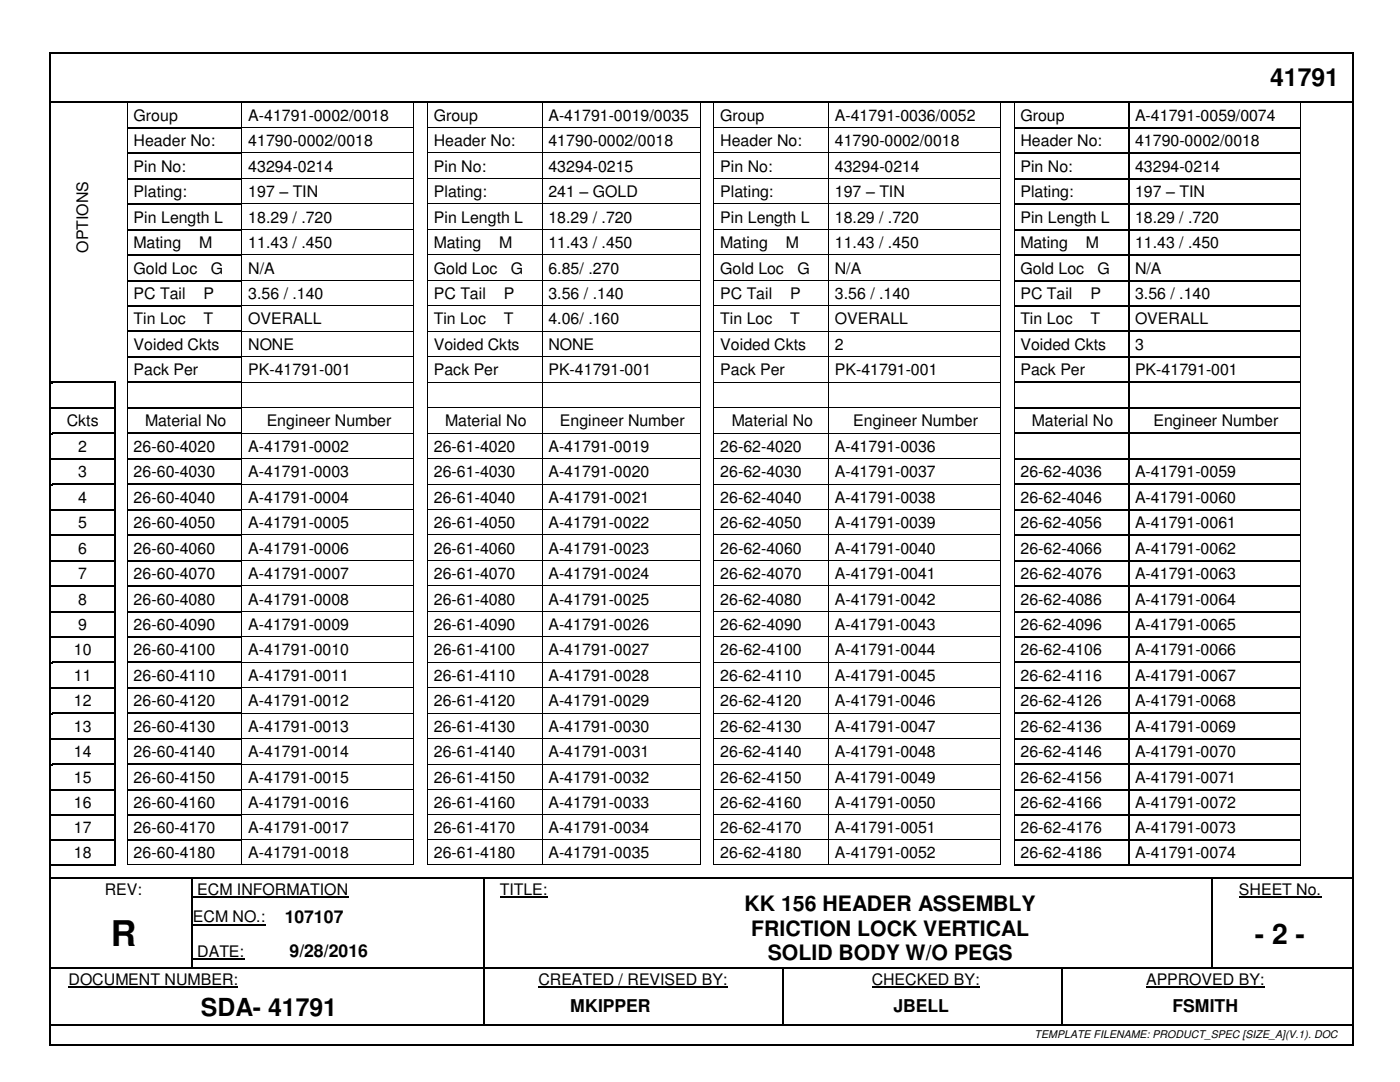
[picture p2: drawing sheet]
<svg xmlns="http://www.w3.org/2000/svg" width="279mm" height="216mm" viewBox="0 0 279 216" stroke-linecap="round" stroke-linejoin="round" font-family="sans-serif">
<defs><g id="words">
<text font-size="7.1" x="22.1" y="188.8">R</text>
<text font-size="5.6" x="250.4" y="188.3">- 2 -</text>
<g font-size="5">
<text x="253.5" y="17.2">41791</text>
<text x="40.1" y="202.7">SDA- 41791</text>
</g>
<g font-size="4.2">
<text x="148.6" y="181.8">KK 156 HEADER ASSEMBLY</text>
<text x="149.9" y="186.7">FRICTION LOCK VERTICAL</text>
<text x="153.2" y="191.5">SOLID BODY W/O PEGS</text>
</g>
<g font-size="3.5">
<text x="56.8" y="184.1">107107</text>
<text x="57.8" y="191">9/28/2016</text>
<text x="113.8" y="202">MKIPPER</text>
<text x="178.3" y="202">JBELL</text>
<text x="234" y="202">FSMITH</text>
</g>
<g font-size="3.2">
<text x="26.7" y="24.1">Group</text>
<text x="26.7" y="29.2">Header No:</text>
<text x="49.5" y="24.1">A-41791-0002/0018</text>
<text x="49.5" y="29.2">41790-0002/0018</text>
<text x="86.6" y="24.1">Group</text>
<text x="86.6" y="29.2">Header No:</text>
<text x="109.4" y="24.1">A-41791-0019/0035</text>
<text x="109.4" y="29.2">41790-0002/0018</text>
<text x="143.7" y="24.1">Group</text>
<text x="143.7" y="29.2">Header No:</text>
<text x="166.6" y="24.1">A-41791-0036/0052</text>
<text x="166.6" y="29.2">41790-0002/0018</text>
<text x="203.6" y="24.1">Group</text>
<text x="203.6" y="29.2">Header No:</text>
<text x="226.5" y="24.1">A-41791-0059/0074</text>
<text x="226.5" y="29.2">41790-0002/0018</text>
<text x="26.7" y="34.3">Pin No:</text>
<text x="49.5" y="34.3">43294-0214</text>
<text x="86.6" y="34.3">Pin No:</text>
<text x="109.4" y="34.3">43294-0215</text>
<text x="143.7" y="34.3">Pin No:</text>
<text x="166.6" y="34.3">43294-0214</text>
<text x="203.6" y="34.3">Pin No:</text>
<text x="226.5" y="34.3">43294-0214</text>
<text x="26.7" y="39.3">Plating:</text>
<text x="49.5" y="39.3">197 – TIN</text>
<text x="86.6" y="39.3">Plating:</text>
<text x="109.4" y="39.3">241 – GOLD</text>
<text x="143.7" y="39.3">Plating:</text>
<text x="166.6" y="39.3">197 – TIN</text>
<text x="203.6" y="39.3">Plating:</text>
<text x="226.5" y="39.3">197 – TIN</text>
<text x="26.7" y="44.4">Pin Length L</text>
<text x="49.5" y="44.4">18.29 / .720</text>
<text x="86.6" y="44.4">Pin Length L</text>
<text x="109.4" y="44.4">18.29 / .720</text>
<text x="143.7" y="44.4">Pin Length L</text>
<text x="166.6" y="44.4">18.29 / .720</text>
<text x="203.6" y="44.4">Pin Length L</text>
<text x="226.5" y="44.4">18.29 / .720</text>
<text x="17.6" y="50.4" transform="rotate(-90 17.6 50.4)">OPTIONS</text>
<text x="26.7" y="49.5">Mating</text>
<text x="39.7" y="49.5">M</text>
<text x="49.5" y="49.5">11.43 / .450</text>
<text x="86.6" y="49.5">Mating</text>
<text x="99.6" y="49.5">M</text>
<text x="109.4" y="49.5">11.43 / .450</text>
<text x="143.7" y="49.5">Mating</text>
<text x="156.8" y="49.5">M</text>
<text x="166.6" y="49.5">11.43 / .450</text>
<text x="203.6" y="49.5">Mating</text>
<text x="216.7" y="49.5">M</text>
<text x="226.5" y="49.5">11.43 / .450</text>
<text x="26.7" y="54.6">Gold Loc</text>
<text x="26.7" y="59.7">PC Tail</text>
<text x="40.6" y="59.7">P</text>
<text x="42.1" y="54.6">G</text>
<text x="49.5" y="54.6">N/A</text>
<text x="49.5" y="59.7">3.56 / .140</text>
<text x="86.6" y="54.6">Gold Loc</text>
<text x="86.6" y="59.7">PC Tail</text>
<text x="100.5" y="59.7">P</text>
<text x="102" y="54.6">G</text>
<text x="109.4" y="54.6">6.85/ .270</text>
<text x="109.4" y="59.7">3.56 / .140</text>
<text x="143.7" y="54.6">Gold Loc</text>
<text x="143.7" y="59.7">PC Tail</text>
<text x="157.7" y="59.7">P</text>
<text x="159.1" y="54.6">G</text>
<text x="166.6" y="54.6">N/A</text>
<text x="166.6" y="59.7">3.56 / .140</text>
<text x="203.6" y="54.6">Gold Loc</text>
<text x="203.6" y="59.7">PC Tail</text>
<text x="217.6" y="59.7">P</text>
<text x="219" y="54.6">G</text>
<text x="226.5" y="54.6">N/A</text>
<text x="226.5" y="59.7">3.56 / .140</text>
<text x="26.7" y="64.7">Tin Loc</text>
<text x="40.6" y="64.7">T</text>
<text x="49.5" y="64.7">OVERALL</text>
<text x="86.6" y="64.7">Tin Loc</text>
<text x="100.5" y="64.7">T</text>
<text x="109.4" y="64.7">4.06/ .160</text>
<text x="143.7" y="64.7">Tin Loc</text>
<text x="157.7" y="64.7">T</text>
<text x="166.6" y="64.7">OVERALL</text>
<text x="203.6" y="64.7">Tin Loc</text>
<text x="217.6" y="64.7">T</text>
<text x="226.5" y="64.7">OVERALL</text>
<text x="26.7" y="69.8">Voided Ckts</text>
<text x="49.5" y="69.8">NONE</text>
<text x="86.6" y="69.8">Voided Ckts</text>
<text x="109.4" y="69.8">NONE</text>
<text x="143.7" y="69.8">Voided Ckts</text>
<text x="166.6" y="69.8">2</text>
<text x="203.6" y="69.8">Voided Ckts</text>
<text x="226.5" y="69.8">3</text>
<text x="26.7" y="74.9">Pack Per</text>
<text x="49.5" y="74.9">PK-41791-001</text>
<text x="86.6" y="74.9">Pack Per</text>
<text x="109.4" y="74.9">PK-41791-001</text>
<text x="143.7" y="74.9">Pack Per</text>
<text x="166.6" y="74.9">PK-41791-001</text>
<text x="203.6" y="74.9">Pack Per</text>
<text x="226.5" y="74.9">PK-41791-001</text>
<text x="13.3" y="85.1">Ckts</text>
<text x="29" y="85.1">Material No</text>
<text x="53.2" y="85.1">Engineer Number</text>
<text x="88.9" y="85.1">Material No</text>
<text x="111.7" y="85.1">Engineer Number</text>
<text x="146" y="85.1">Material No</text>
<text x="170.3" y="85.1">Engineer Number</text>
<text x="205.9" y="85.1">Material No</text>
<text x="230.2" y="85.1">Engineer Number</text>
<text x="15.6" y="90.1">2</text>
<text x="15.6" y="95.2">3</text>
<text x="26.7" y="90.1">26-60-4020</text>
<text x="26.7" y="95.2">26-60-4030</text>
<text x="49.5" y="90.1">A-41791-0002</text>
<text x="49.5" y="95.2">A-41791-0003</text>
<text x="86.6" y="90.1">26-61-4020</text>
<text x="86.6" y="95.2">26-61-4030</text>
<text x="109.4" y="90.1">A-41791-0019</text>
<text x="109.4" y="95.2">A-41791-0020</text>
<text x="143.7" y="90.1">26-62-4020</text>
<text x="143.7" y="95.2">26-62-4030</text>
<text x="166.6" y="90.1">A-41791-0036</text>
<text x="166.6" y="95.2">A-41791-0037</text>
<text x="203.6" y="95.2">26-62-4036</text>
<text x="226.5" y="95.2">A-41791-0059</text>
<text x="15.6" y="100.3">4</text>
<text x="26.7" y="100.3">26-60-4040</text>
<text x="49.5" y="100.3">A-41791-0004</text>
<text x="86.6" y="100.3">26-61-4040</text>
<text x="109.4" y="100.3">A-41791-0021</text>
<text x="143.7" y="100.3">26-62-4040</text>
<text x="166.6" y="100.3">A-41791-0038</text>
<text x="203.6" y="100.3">26-62-4046</text>
<text x="226.5" y="100.3">A-41791-0060</text>
<text x="15.6" y="105.4">5</text>
<text x="26.7" y="105.4">26-60-4050</text>
<text x="49.5" y="105.4">A-41791-0005</text>
<text x="86.6" y="105.4">26-61-4050</text>
<text x="109.4" y="105.4">A-41791-0022</text>
<text x="143.7" y="105.4">26-62-4050</text>
<text x="166.6" y="105.4">A-41791-0039</text>
<text x="203.6" y="105.4">26-62-4056</text>
<text x="226.5" y="105.4">A-41791-0061</text>
<text x="15.6" y="110.5">6</text>
<text x="26.7" y="110.5">26-60-4060</text>
<text x="49.5" y="110.5">A-41791-0006</text>
<text x="86.6" y="110.5">26-61-4060</text>
<text x="109.4" y="110.5">A-41791-0023</text>
<text x="143.7" y="110.5">26-62-4060</text>
<text x="166.6" y="110.5">A-41791-0040</text>
<text x="203.6" y="110.5">26-62-4066</text>
<text x="226.5" y="110.5">A-41791-0062</text>
<text x="15.6" y="115.6">7</text>
<text x="26.7" y="115.6">26-60-4070</text>
<text x="49.5" y="115.6">A-41791-0007</text>
<text x="86.6" y="115.6">26-61-4070</text>
<text x="109.4" y="115.6">A-41791-0024</text>
<text x="143.7" y="115.6">26-62-4070</text>
<text x="166.6" y="115.6">A-41791-0041</text>
<text x="203.6" y="115.6">26-62-4076</text>
<text x="226.5" y="115.6">A-41791-0063</text>
<text x="15.6" y="120.6">8</text>
<text x="15.6" y="125.7">9</text>
<text x="26.7" y="120.6">26-60-4080</text>
<text x="26.7" y="125.7">26-60-4090</text>
<text x="49.5" y="120.6">A-41791-0008</text>
<text x="49.5" y="125.7">A-41791-0009</text>
<text x="86.6" y="120.6">26-61-4080</text>
<text x="86.6" y="125.7">26-61-4090</text>
<text x="109.4" y="120.6">A-41791-0025</text>
<text x="109.4" y="125.7">A-41791-0026</text>
<text x="143.7" y="120.6">26-62-4080</text>
<text x="143.7" y="125.7">26-62-4090</text>
<text x="166.6" y="120.6">A-41791-0042</text>
<text x="166.6" y="125.7">A-41791-0043</text>
<text x="203.6" y="120.6">26-62-4086</text>
<text x="203.6" y="125.7">26-62-4096</text>
<text x="226.5" y="120.6">A-41791-0064</text>
<text x="226.5" y="125.7">A-41791-0065</text>
<text x="14.7" y="130.8">10</text>
<text x="26.7" y="130.8">26-60-4100</text>
<text x="49.5" y="130.8">A-41791-0010</text>
<text x="86.6" y="130.8">26-61-4100</text>
<text x="109.4" y="130.8">A-41791-0027</text>
<text x="143.7" y="130.8">26-62-4100</text>
<text x="166.6" y="130.8">A-41791-0044</text>
<text x="203.6" y="130.8">26-62-4106</text>
<text x="226.5" y="130.8">A-41791-0066</text>
<text x="14.7" y="135.9">11</text>
<text x="26.7" y="135.9">26-60-4110</text>
<text x="49.5" y="135.9">A-41791-0011</text>
<text x="86.6" y="135.9">26-61-4110</text>
<text x="109.4" y="135.9">A-41791-0028</text>
<text x="143.7" y="135.9">26-62-4110</text>
<text x="166.6" y="135.9">A-41791-0045</text>
<text x="203.6" y="135.9">26-62-4116</text>
<text x="226.5" y="135.9">A-41791-0067</text>
<text x="14.7" y="141">12</text>
<text x="26.7" y="141">26-60-4120</text>
<text x="49.5" y="141">A-41791-0012</text>
<text x="86.6" y="141">26-61-4120</text>
<text x="109.4" y="141">A-41791-0029</text>
<text x="143.7" y="141">26-62-4120</text>
<text x="166.6" y="141">A-41791-0046</text>
<text x="203.6" y="141">26-62-4126</text>
<text x="226.5" y="141">A-41791-0068</text>
<text x="14.7" y="146">13</text>
<text x="26.7" y="146">26-60-4130</text>
<text x="49.5" y="146">A-41791-0013</text>
<text x="86.6" y="146">26-61-4130</text>
<text x="109.4" y="146">A-41791-0030</text>
<text x="143.7" y="146">26-62-4130</text>
<text x="166.6" y="146">A-41791-0047</text>
<text x="203.6" y="146">26-62-4136</text>
<text x="226.5" y="146">A-41791-0069</text>
<text x="14.7" y="151.1">14</text>
<text x="26.7" y="151.1">26-60-4140</text>
<text x="49.5" y="151.1">A-41791-0014</text>
<text x="86.6" y="151.1">26-61-4140</text>
<text x="109.4" y="151.1">A-41791-0031</text>
<text x="143.7" y="151.1">26-62-4140</text>
<text x="166.6" y="151.1">A-41791-0048</text>
<text x="203.6" y="151.1">26-62-4146</text>
<text x="226.5" y="151.1">A-41791-0070</text>
<text x="14.7" y="156.2">15</text>
<text x="14.7" y="161.3">16</text>
<text x="26.7" y="156.2">26-60-4150</text>
<text x="26.7" y="161.3">26-60-4160</text>
<text x="49.5" y="156.2">A-41791-0015</text>
<text x="49.5" y="161.3">A-41791-0016</text>
<text x="86.6" y="156.2">26-61-4150</text>
<text x="86.6" y="161.3">26-61-4160</text>
<text x="109.4" y="156.2">A-41791-0032</text>
<text x="109.4" y="161.3">A-41791-0033</text>
<text x="143.7" y="156.2">26-62-4150</text>
<text x="143.7" y="161.3">26-62-4160</text>
<text x="166.6" y="156.2">A-41791-0049</text>
<text x="166.6" y="161.3">A-41791-0050</text>
<text x="203.6" y="156.2">26-62-4156</text>
<text x="203.6" y="161.3">26-62-4166</text>
<text x="226.5" y="156.2">A-41791-0071</text>
<text x="226.5" y="161.3">A-41791-0072</text>
<text x="14.7" y="166.3">17</text>
<text x="26.7" y="166.3">26-60-4170</text>
<text x="49.5" y="166.3">A-41791-0017</text>
<text x="86.6" y="166.3">26-61-4170</text>
<text x="109.4" y="166.3">A-41791-0034</text>
<text x="143.7" y="166.3">26-62-4170</text>
<text x="166.6" y="166.3">A-41791-0051</text>
<text x="203.6" y="166.3">26-62-4176</text>
<text x="226.5" y="166.3">A-41791-0073</text>
<text x="14.7" y="171.3">18</text>
<text x="26.7" y="171.3">26-60-4180</text>
<text x="49.5" y="171.3">A-41791-0018</text>
<text x="86.6" y="171.3">26-61-4180</text>
<text x="109.4" y="171.3">A-41791-0035</text>
<text x="143.7" y="171.3">26-62-4180</text>
<text x="166.6" y="171.3">A-41791-0052</text>
<text x="203.6" y="171.3">26-62-4186</text>
<text x="226.5" y="171.3">A-41791-0074</text>
<text x="20.9" y="178.5">REV:</text>
<text x="39.4" y="178.5">ECM INFORMATION</text>
<text x="99.8" y="178.5">TITLE:</text>
<text x="247.3" y="178.5">SHEET No.</text>
<text x="38.5" y="184.1">ECM NO.:</text>
<text x="39.4" y="191">DATE:</text>
<text x="13.7" y="196.5">DOCUMENT NUMBER:</text>
<text x="107.5" y="196.5">CREATED / REVISED BY:</text>
<text x="174" y="196.5">CHECKED BY:</text>
<text x="228.7" y="196.5">APPROVED BY:</text>
</g>
<text font-size="2.1" x="206.5" y="207.1">TEMPLATE FILENAME: PRODUCT_SPEC [SIZE_A](V.1). DOC</text>
</g></defs>
<g fill="#000">
<path d="M9.8 10.3h.4v.4h-.4z" fill-rule="evenodd"/>
<path d="M9.8 10.3h.4v.4h-.4z" fill-rule="evenodd"/>
<path d="M269.8 10.3h.3v.4h-.3z" fill-rule="evenodd"/>
<path d="M269.8 10.3h.3v.4h-.3z" fill-rule="evenodd"/>
<path d="M10.2 20.2h.3v.3h-.3z" fill-rule="evenodd"/>
<path d="M10.2 20.2h.3v.3h-.3z" fill-rule="evenodd"/>
<path d="M25.3 20.4h.2v.3h-.2z" fill-rule="evenodd"/>
<path d="M25.3 20.4h.2v.1h-.2z" fill-rule="evenodd"/>
<path d="M25.3 25.4h.2v.3h-.2z" fill-rule="evenodd"/>
<path d="M25.3 30.4h.2v.4h-.2z" fill-rule="evenodd"/>
<path d="M25.3 35.5h.2v.4h-.2z" fill-rule="evenodd"/>
<path d="M48.2 20.5h.2v.2h-.2z" fill-rule="evenodd"/>
<path d="M48.2 20.4h.2v.1h-.2z" fill-rule="evenodd"/>
<path d="M48.2 25.4h.2v.3h-.2z" fill-rule="evenodd"/>
<path d="M48.2 30.4h.2v.4h-.2z" fill-rule="evenodd"/>
<path d="M48.2 35.5h.2v.4h-.2z" fill-rule="evenodd"/>
<path d="M82.5 20.4h.1v.3h-.1z" fill-rule="evenodd"/>
<path d="M82.5 20.4h.1v.1h-.1z" fill-rule="evenodd"/>
<path d="M82.5 25.4h.1v.3h-.1z" fill-rule="evenodd"/>
<path d="M82.5 30.4h.1v.4h-.1z" fill-rule="evenodd"/>
<path d="M82.5 35.5h.1v.4h-.1z" fill-rule="evenodd"/>
<path d="M85.2 20.4h.2v.3h-.2z" fill-rule="evenodd"/>
<path d="M85.2 20.4h.2v.1h-.2z" fill-rule="evenodd"/>
<path d="M85.2 25.4h.2v.3h-.2z" fill-rule="evenodd"/>
<path d="M85.2 30.4h.2v.4h-.2z" fill-rule="evenodd"/>
<path d="M85.2 35.5h.2v.4h-.2z" fill-rule="evenodd"/>
<path d="M108.1 20.5h.2v.2h-.2z" fill-rule="evenodd"/>
<path d="M108.1 20.4h.2v.1h-.2z" fill-rule="evenodd"/>
<path d="M108.1 25.4h.2v.3h-.2z" fill-rule="evenodd"/>
<path d="M108.1 30.4h.2v.4h-.2z" fill-rule="evenodd"/>
<path d="M108.1 35.5h.2v.4h-.2z" fill-rule="evenodd"/>
<path d="M139.6 20.4h.2v.3h-.2z" fill-rule="evenodd"/>
<path d="M139.6 20.4h.2v.1h-.2z" fill-rule="evenodd"/>
<path d="M139.6 25.4h.2v.3h-.2z" fill-rule="evenodd"/>
<path d="M139.6 30.4h.2v.4h-.2z" fill-rule="evenodd"/>
<path d="M139.6 35.5h.2v.4h-.2z" fill-rule="evenodd"/>
<path d="M142.4 20.4h.2v.3h-.2z" fill-rule="evenodd"/>
<path d="M142.4 20.4h.2v.1h-.2z" fill-rule="evenodd"/>
<path d="M142.4 25.4h.2v.3h-.2z" fill-rule="evenodd"/>
<path d="M142.4 30.4h.2v.4h-.2z" fill-rule="evenodd"/>
<path d="M142.4 35.5h.2v.4h-.2z" fill-rule="evenodd"/>
<path d="M165.3 20.5h.1v.2h-.1z" fill-rule="evenodd"/>
<path d="M165.3 20.4h.1v.1h-.1z" fill-rule="evenodd"/>
<path d="M165.3 25.4h.1v.3h-.1z" fill-rule="evenodd"/>
<path d="M165.3 30.4h.1v.4h-.1z" fill-rule="evenodd"/>
<path d="M165.3 35.5h.1v.4h-.1z" fill-rule="evenodd"/>
<path d="M199.5 20.4h.2v.3h-.2z" fill-rule="evenodd"/>
<path d="M199.5 20.4h.2v.1h-.2z" fill-rule="evenodd"/>
<path d="M199.5 25.4h.2v.3h-.2z" fill-rule="evenodd"/>
<path d="M199.5 30.4h.2v.4h-.2z" fill-rule="evenodd"/>
<path d="M199.5 35.5h.2v.4h-.2z" fill-rule="evenodd"/>
<path d="M202.3 20.4h.2v.3h-.2z" fill-rule="evenodd"/>
<path d="M202.3 20.4h.2v.1h-.2z" fill-rule="evenodd"/>
<path d="M202.3 25.4h.2v.3h-.2z" fill-rule="evenodd"/>
<path d="M202.3 30.4h.2v.4h-.2z" fill-rule="evenodd"/>
<path d="M202.3 35.5h.2v.4h-.2z" fill-rule="evenodd"/>
<path d="M225.2 20.5h.2v.2h-.2z" fill-rule="evenodd"/>
<path d="M225.2 20.4h.1v.1h-.1z" fill-rule="evenodd"/>
<path d="M225.2 25.4h.2v.3h-.2z" fill-rule="evenodd"/>
<path d="M225.2 30.4h.2v.4h-.2z" fill-rule="evenodd"/>
<path d="M225.2 35.5h.2v.4h-.2z" fill-rule="evenodd"/>
<path d="M259.5 20.4h.2v.3h-.2z" fill-rule="evenodd"/>
<path d="M259.5 20.4h.2v.1h-.2z" fill-rule="evenodd"/>
<path d="M259.5 25.4h.2v.3h-.2z" fill-rule="evenodd"/>
<path d="M259.5 30.4h.2v.4h-.2z" fill-rule="evenodd"/>
<path d="M259.5 35.5h.2v.4h-.2z" fill-rule="evenodd"/>
<path d="M269.5 20.2h.3v.3h-.3z" fill-rule="evenodd"/>
<path d="M269.5 20.2h.3v.3h-.3z" fill-rule="evenodd"/>
<path d="M25.3 40.6h.2v.4h-.2z" fill-rule="evenodd"/>
<path d="M25.3 45.7h.2v.4h-.2z" fill-rule="evenodd"/>
<path d="M25.3 50.8h.2v.3h-.2z" fill-rule="evenodd"/>
<path d="M25.3 55.8h.2v.4h-.2z" fill-rule="evenodd"/>
<path d="M48.2 40.6h.2v.4h-.2z" fill-rule="evenodd"/>
<path d="M48.2 45.7h.2v.4h-.2z" fill-rule="evenodd"/>
<path d="M48.2 50.8h.2v.3h-.2z" fill-rule="evenodd"/>
<path d="M48.2 55.8h.2v.4h-.2z" fill-rule="evenodd"/>
<path d="M82.5 40.6h.1v.4h-.1z" fill-rule="evenodd"/>
<path d="M82.5 45.7h.1v.4h-.1z" fill-rule="evenodd"/>
<path d="M82.5 50.8h.1v.3h-.1z" fill-rule="evenodd"/>
<path d="M82.5 55.8h.1v.4h-.1z" fill-rule="evenodd"/>
<path d="M85.2 40.6h.2v.4h-.2z" fill-rule="evenodd"/>
<path d="M85.2 45.7h.2v.4h-.2z" fill-rule="evenodd"/>
<path d="M85.2 50.8h.2v.3h-.2z" fill-rule="evenodd"/>
<path d="M85.2 55.8h.2v.4h-.2z" fill-rule="evenodd"/>
<path d="M108.1 40.6h.2v.4h-.2z" fill-rule="evenodd"/>
<path d="M108.1 45.7h.2v.4h-.2z" fill-rule="evenodd"/>
<path d="M108.1 50.8h.2v.3h-.2z" fill-rule="evenodd"/>
<path d="M108.1 55.8h.2v.4h-.2z" fill-rule="evenodd"/>
<path d="M139.6 40.6h.2v.4h-.2z" fill-rule="evenodd"/>
<path d="M139.6 45.7h.2v.4h-.2z" fill-rule="evenodd"/>
<path d="M139.6 50.8h.2v.3h-.2z" fill-rule="evenodd"/>
<path d="M139.6 55.8h.2v.4h-.2z" fill-rule="evenodd"/>
<path d="M142.4 40.6h.2v.4h-.2z" fill-rule="evenodd"/>
<path d="M142.4 45.7h.2v.4h-.2z" fill-rule="evenodd"/>
<path d="M142.4 50.8h.2v.3h-.2z" fill-rule="evenodd"/>
<path d="M142.4 55.8h.2v.4h-.2z" fill-rule="evenodd"/>
<path d="M165.3 40.6h.1v.4h-.1z" fill-rule="evenodd"/>
<path d="M165.3 45.7h.1v.4h-.1z" fill-rule="evenodd"/>
<path d="M165.3 50.8h.1v.3h-.1z" fill-rule="evenodd"/>
<path d="M165.3 55.8h.1v.4h-.1z" fill-rule="evenodd"/>
<path d="M199.5 40.6h.2v.4h-.2z" fill-rule="evenodd"/>
<path d="M199.5 45.7h.2v.4h-.2z" fill-rule="evenodd"/>
<path d="M199.5 50.8h.2v.3h-.2z" fill-rule="evenodd"/>
<path d="M199.5 55.8h.2v.4h-.2z" fill-rule="evenodd"/>
<path d="M202.3 40.6h.2v.4h-.2z" fill-rule="evenodd"/>
<path d="M202.3 45.7h.2v.4h-.2z" fill-rule="evenodd"/>
<path d="M202.3 50.8h.2v.3h-.2z" fill-rule="evenodd"/>
<path d="M202.3 55.8h.2v.4h-.2z" fill-rule="evenodd"/>
<path d="M225.2 40.6h.2v.4h-.2z" fill-rule="evenodd"/>
<path d="M225.2 45.7h.2v.4h-.2z" fill-rule="evenodd"/>
<path d="M225.2 50.8h.2v.3h-.2z" fill-rule="evenodd"/>
<path d="M225.2 55.8h.2v.4h-.2z" fill-rule="evenodd"/>
<path d="M259.5 40.6h.2v.4h-.2z" fill-rule="evenodd"/>
<path d="M259.5 45.7h.2v.4h-.2z" fill-rule="evenodd"/>
<path d="M259.5 50.8h.2v.3h-.2z" fill-rule="evenodd"/>
<path d="M259.5 55.8h.2v.4h-.2z" fill-rule="evenodd"/>
<path d="M10.2 76.2h.2v.4h-.2z" fill-rule="evenodd"/>
<path d="M10.2 76.2h.2v.2h-.2z" fill-rule="evenodd"/>
<path d="M22.7 76.2h.3v.4h-.3z" fill-rule="evenodd"/>
<path d="M22.7 76.2h.3v.2h-.3z" fill-rule="evenodd"/>
<path d="M25.3 60.9h.2v.4h-.2z" fill-rule="evenodd"/>
<path d="M25.3 66h.2v.4h-.2z" fill-rule="evenodd"/>
<path d="M25.3 71.1h.2v.4h-.2z" fill-rule="evenodd"/>
<path d="M25.3 76.2h.2v.4h-.2z" fill-rule="evenodd"/>
<path d="M48.2 60.9h.2v.4h-.2z" fill-rule="evenodd"/>
<path d="M48.2 66h.2v.4h-.2z" fill-rule="evenodd"/>
<path d="M48.2 71.1h.2v.4h-.2z" fill-rule="evenodd"/>
<path d="M48.2 76.2h.2v.4h-.2z" fill-rule="evenodd"/>
<path d="M82.5 60.9h.1v.4h-.1z" fill-rule="evenodd"/>
<path d="M82.5 66h.1v.4h-.1z" fill-rule="evenodd"/>
<path d="M82.5 71.1h.1v.4h-.1z" fill-rule="evenodd"/>
<path d="M82.5 76.2h.1v.4h-.1z" fill-rule="evenodd"/>
<path d="M85.2 60.9h.2v.4h-.2z" fill-rule="evenodd"/>
<path d="M85.2 66h.2v.4h-.2z" fill-rule="evenodd"/>
<path d="M85.2 71.1h.2v.4h-.2z" fill-rule="evenodd"/>
<path d="M85.2 76.2h.2v.4h-.2z" fill-rule="evenodd"/>
<path d="M108.1 60.9h.2v.4h-.2z" fill-rule="evenodd"/>
<path d="M108.1 66h.2v.4h-.2z" fill-rule="evenodd"/>
<path d="M108.1 71.1h.2v.4h-.2z" fill-rule="evenodd"/>
<path d="M108.1 76.2h.2v.4h-.2z" fill-rule="evenodd"/>
<path d="M139.6 60.9h.2v.4h-.2z" fill-rule="evenodd"/>
<path d="M139.6 66h.2v.4h-.2z" fill-rule="evenodd"/>
<path d="M139.6 71.1h.2v.4h-.2z" fill-rule="evenodd"/>
<path d="M139.6 76.2h.2v.4h-.2z" fill-rule="evenodd"/>
<path d="M142.4 60.9h.2v.4h-.2z" fill-rule="evenodd"/>
<path d="M142.4 66h.2v.4h-.2z" fill-rule="evenodd"/>
<path d="M142.4 71.1h.2v.4h-.2z" fill-rule="evenodd"/>
<path d="M142.4 76.2h.2v.4h-.2z" fill-rule="evenodd"/>
<path d="M165.3 60.9h.1v.4h-.1z" fill-rule="evenodd"/>
<path d="M165.3 66h.1v.4h-.1z" fill-rule="evenodd"/>
<path d="M165.3 71.1h.1v.4h-.1z" fill-rule="evenodd"/>
<path d="M165.3 76.2h.1v.4h-.1z" fill-rule="evenodd"/>
<path d="M199.5 60.9h.2v.4h-.2z" fill-rule="evenodd"/>
<path d="M199.5 66h.2v.4h-.2z" fill-rule="evenodd"/>
<path d="M199.5 71.1h.2v.4h-.2z" fill-rule="evenodd"/>
<path d="M199.5 76.2h.2v.4h-.2z" fill-rule="evenodd"/>
<path d="M202.3 60.9h.2v.4h-.2z" fill-rule="evenodd"/>
<path d="M202.3 66h.2v.4h-.2z" fill-rule="evenodd"/>
<path d="M202.3 71.1h.2v.4h-.2z" fill-rule="evenodd"/>
<path d="M202.3 76.2h.2v.4h-.2z" fill-rule="evenodd"/>
<path d="M225.2 60.9h.2v.4h-.2z" fill-rule="evenodd"/>
<path d="M225.2 66h.2v.4h-.2z" fill-rule="evenodd"/>
<path d="M225.2 71.1h.2v.4h-.2z" fill-rule="evenodd"/>
<path d="M225.2 76.2h.2v.4h-.2z" fill-rule="evenodd"/>
<path d="M259.5 60.9h.2v.4h-.2z" fill-rule="evenodd"/>
<path d="M259.5 66h.2v.4h-.2z" fill-rule="evenodd"/>
<path d="M259.5 71.1h.2v.4h-.2z" fill-rule="evenodd"/>
<path d="M259.5 76.2h.2v.4h-.2z" fill-rule="evenodd"/>
<path d="M10.2 81.3h.2v.3h-.2z" fill-rule="evenodd"/>
<path d="M10.2 86.3h.2v.4h-.2z" fill-rule="evenodd"/>
<path d="M10.2 91.4h.2v.4h-.2z" fill-rule="evenodd"/>
<path d="M10.2 96.5h.2v.4h-.2z" fill-rule="evenodd"/>
<path d="M22.7 81.3h.3v.3h-.3z" fill-rule="evenodd"/>
<path d="M22.7 86.3h.3v.4h-.3z" fill-rule="evenodd"/>
<path d="M22.7 91.4h.3v.4h-.3z" fill-rule="evenodd"/>
<path d="M22.7 96.5h.3v.4h-.3z" fill-rule="evenodd"/>
<path d="M25.3 81.3h.2v.3h-.2z" fill-rule="evenodd"/>
<path d="M25.3 86.3h.2v.4h-.2z" fill-rule="evenodd"/>
<path d="M25.3 91.4h.2v.4h-.2z" fill-rule="evenodd"/>
<path d="M25.3 96.5h.2v.4h-.2z" fill-rule="evenodd"/>
<path d="M48.2 81.3h.2v.3h-.2z" fill-rule="evenodd"/>
<path d="M48.2 86.3h.2v.4h-.2z" fill-rule="evenodd"/>
<path d="M48.2 91.4h.2v.4h-.2z" fill-rule="evenodd"/>
<path d="M48.2 96.5h.2v.4h-.2z" fill-rule="evenodd"/>
<path d="M82.5 81.3h.1v.3h-.1z" fill-rule="evenodd"/>
<path d="M82.5 86.3h.1v.4h-.1z" fill-rule="evenodd"/>
<path d="M82.5 91.4h.1v.4h-.1z" fill-rule="evenodd"/>
<path d="M82.5 96.5h.1v.4h-.1z" fill-rule="evenodd"/>
<path d="M85.2 81.3h.2v.3h-.2z" fill-rule="evenodd"/>
<path d="M85.2 86.3h.2v.4h-.2z" fill-rule="evenodd"/>
<path d="M85.2 91.4h.2v.4h-.2z" fill-rule="evenodd"/>
<path d="M85.2 96.5h.2v.4h-.2z" fill-rule="evenodd"/>
<path d="M108.1 81.3h.2v.3h-.2z" fill-rule="evenodd"/>
<path d="M108.1 86.3h.2v.4h-.2z" fill-rule="evenodd"/>
<path d="M108.1 91.4h.2v.4h-.2z" fill-rule="evenodd"/>
<path d="M108.1 96.5h.2v.4h-.2z" fill-rule="evenodd"/>
<path d="M139.6 81.3h.2v.3h-.2z" fill-rule="evenodd"/>
<path d="M139.6 86.3h.2v.4h-.2z" fill-rule="evenodd"/>
<path d="M139.6 91.4h.2v.4h-.2z" fill-rule="evenodd"/>
<path d="M139.6 96.5h.2v.4h-.2z" fill-rule="evenodd"/>
<path d="M142.4 81.3h.2v.3h-.2z" fill-rule="evenodd"/>
<path d="M142.4 86.3h.2v.4h-.2z" fill-rule="evenodd"/>
<path d="M142.4 91.4h.2v.4h-.2z" fill-rule="evenodd"/>
<path d="M142.4 96.5h.2v.4h-.2z" fill-rule="evenodd"/>
<path d="M165.3 81.3h.1v.3h-.1z" fill-rule="evenodd"/>
<path d="M165.3 86.3h.1v.4h-.1z" fill-rule="evenodd"/>
<path d="M165.3 91.4h.1v.4h-.1z" fill-rule="evenodd"/>
<path d="M165.3 96.5h.1v.4h-.1z" fill-rule="evenodd"/>
<path d="M199.5 81.3h.2v.3h-.2z" fill-rule="evenodd"/>
<path d="M199.5 86.3h.2v.4h-.2z" fill-rule="evenodd"/>
<path d="M199.5 91.4h.2v.4h-.2z" fill-rule="evenodd"/>
<path d="M199.5 96.5h.2v.4h-.2z" fill-rule="evenodd"/>
<path d="M202.3 81.3h.2v.3h-.2z" fill-rule="evenodd"/>
<path d="M202.3 86.3h.2v.4h-.2z" fill-rule="evenodd"/>
<path d="M202.3 91.4h.2v.4h-.2z" fill-rule="evenodd"/>
<path d="M202.3 96.5h.2v.4h-.2z" fill-rule="evenodd"/>
<path d="M225.2 81.3h.2v.3h-.2z" fill-rule="evenodd"/>
<path d="M225.2 86.3h.2v.4h-.2z" fill-rule="evenodd"/>
<path d="M225.2 91.4h.2v.4h-.2z" fill-rule="evenodd"/>
<path d="M225.2 96.5h.2v.4h-.2z" fill-rule="evenodd"/>
<path d="M259.5 81.3h.2v.3h-.2z" fill-rule="evenodd"/>
<path d="M259.5 86.3h.2v.4h-.2z" fill-rule="evenodd"/>
<path d="M259.5 91.4h.2v.4h-.2z" fill-rule="evenodd"/>
<path d="M259.5 96.5h.2v.4h-.2z" fill-rule="evenodd"/>
<path d="M10.2 101.6h.2v.4h-.2z" fill-rule="evenodd"/>
<path d="M10.2 106.7h.2v.3h-.2z" fill-rule="evenodd"/>
<path d="M10.2 111.7h.2v.4h-.2z" fill-rule="evenodd"/>
<path d="M10.2 116.8h.2v.4h-.2z" fill-rule="evenodd"/>
<path d="M22.7 101.6h.3v.4h-.3z" fill-rule="evenodd"/>
<path d="M22.7 106.7h.3v.3h-.3z" fill-rule="evenodd"/>
<path d="M22.7 111.7h.3v.4h-.3z" fill-rule="evenodd"/>
<path d="M22.7 116.8h.3v.4h-.3z" fill-rule="evenodd"/>
<path d="M25.3 101.6h.2v.4h-.2z" fill-rule="evenodd"/>
<path d="M25.3 106.7h.2v.3h-.2z" fill-rule="evenodd"/>
<path d="M25.3 111.7h.2v.4h-.2z" fill-rule="evenodd"/>
<path d="M25.3 116.8h.2v.4h-.2z" fill-rule="evenodd"/>
<path d="M48.2 101.6h.2v.4h-.2z" fill-rule="evenodd"/>
<path d="M48.2 106.7h.2v.3h-.2z" fill-rule="evenodd"/>
<path d="M48.2 111.7h.2v.4h-.2z" fill-rule="evenodd"/>
<path d="M48.2 116.8h.2v.4h-.2z" fill-rule="evenodd"/>
<path d="M82.5 101.6h.1v.4h-.1z" fill-rule="evenodd"/>
<path d="M82.5 106.7h.1v.3h-.1z" fill-rule="evenodd"/>
<path d="M82.5 111.7h.1v.4h-.1z" fill-rule="evenodd"/>
<path d="M82.5 116.8h.1v.4h-.1z" fill-rule="evenodd"/>
<path d="M85.2 101.6h.2v.4h-.2z" fill-rule="evenodd"/>
<path d="M85.2 106.7h.2v.3h-.2z" fill-rule="evenodd"/>
<path d="M85.2 111.7h.2v.4h-.2z" fill-rule="evenodd"/>
<path d="M85.2 116.8h.2v.4h-.2z" fill-rule="evenodd"/>
<path d="M108.1 101.6h.2v.4h-.2z" fill-rule="evenodd"/>
<path d="M108.1 106.7h.2v.3h-.2z" fill-rule="evenodd"/>
<path d="M108.1 111.7h.2v.4h-.2z" fill-rule="evenodd"/>
<path d="M108.1 116.8h.2v.4h-.2z" fill-rule="evenodd"/>
<path d="M139.6 101.6h.2v.4h-.2z" fill-rule="evenodd"/>
<path d="M139.6 106.7h.2v.3h-.2z" fill-rule="evenodd"/>
<path d="M139.6 111.7h.2v.4h-.2z" fill-rule="evenodd"/>
<path d="M139.6 116.8h.2v.4h-.2z" fill-rule="evenodd"/>
<path d="M142.4 101.6h.2v.4h-.2z" fill-rule="evenodd"/>
<path d="M142.4 106.7h.2v.3h-.2z" fill-rule="evenodd"/>
<path d="M142.4 111.7h.2v.4h-.2z" fill-rule="evenodd"/>
<path d="M142.4 116.8h.2v.4h-.2z" fill-rule="evenodd"/>
<path d="M165.3 101.6h.1v.4h-.1z" fill-rule="evenodd"/>
<path d="M165.3 106.7h.1v.3h-.1z" fill-rule="evenodd"/>
<path d="M165.3 111.7h.1v.4h-.1z" fill-rule="evenodd"/>
<path d="M165.3 116.8h.1v.4h-.1z" fill-rule="evenodd"/>
<path d="M199.5 101.6h.2v.4h-.2z" fill-rule="evenodd"/>
<path d="M199.5 106.7h.2v.3h-.2z" fill-rule="evenodd"/>
<path d="M199.5 111.7h.2v.4h-.2z" fill-rule="evenodd"/>
<path d="M199.5 116.8h.2v.4h-.2z" fill-rule="evenodd"/>
<path d="M202.3 101.6h.2v.4h-.2z" fill-rule="evenodd"/>
<path d="M202.3 106.7h.2v.3h-.2z" fill-rule="evenodd"/>
<path d="M202.3 111.7h.2v.4h-.2z" fill-rule="evenodd"/>
<path d="M202.3 116.8h.2v.4h-.2z" fill-rule="evenodd"/>
<path d="M225.2 101.6h.2v.4h-.2z" fill-rule="evenodd"/>
<path d="M225.2 106.7h.2v.3h-.2z" fill-rule="evenodd"/>
<path d="M225.2 111.7h.2v.4h-.2z" fill-rule="evenodd"/>
<path d="M225.2 116.8h.2v.4h-.2z" fill-rule="evenodd"/>
<path d="M259.5 101.6h.2v.4h-.2z" fill-rule="evenodd"/>
<path d="M259.5 106.7h.2v.3h-.2z" fill-rule="evenodd"/>
<path d="M259.5 111.7h.2v.4h-.2z" fill-rule="evenodd"/>
<path d="M259.5 116.8h.2v.4h-.2z" fill-rule="evenodd"/>
<path d="M10.2 121.9h.2v.4h-.2z" fill-rule="evenodd"/>
<path d="M10.2 127h.2v.4h-.2z" fill-rule="evenodd"/>
<path d="M10.2 132.1h.2v.3h-.2z" fill-rule="evenodd"/>
<path d="M10.2 137.1h.2v.4h-.2z" fill-rule="evenodd"/>
<path d="M22.7 121.9h.3v.4h-.3z" fill-rule="evenodd"/>
<path d="M22.7 127h.3v.4h-.3z" fill-rule="evenodd"/>
<path d="M22.7 132.1h.3v.3h-.3z" fill-rule="evenodd"/>
<path d="M22.7 137.1h.3v.4h-.3z" fill-rule="evenodd"/>
<path d="M25.3 121.9h.2v.4h-.2z" fill-rule="evenodd"/>
<path d="M25.3 127h.2v.4h-.2z" fill-rule="evenodd"/>
<path d="M25.3 132.1h.2v.3h-.2z" fill-rule="evenodd"/>
<path d="M25.3 137.1h.2v.4h-.2z" fill-rule="evenodd"/>
<path d="M48.2 121.9h.2v.4h-.2z" fill-rule="evenodd"/>
<path d="M48.2 127h.2v.4h-.2z" fill-rule="evenodd"/>
<path d="M48.2 132.1h.2v.3h-.2z" fill-rule="evenodd"/>
<path d="M48.2 137.1h.2v.4h-.2z" fill-rule="evenodd"/>
<path d="M82.5 121.9h.1v.4h-.1z" fill-rule="evenodd"/>
<path d="M82.5 127h.1v.4h-.1z" fill-rule="evenodd"/>
<path d="M82.5 132.1h.1v.3h-.1z" fill-rule="evenodd"/>
<path d="M82.5 137.1h.1v.4h-.1z" fill-rule="evenodd"/>
<path d="M85.2 121.9h.2v.4h-.2z" fill-rule="evenodd"/>
<path d="M85.2 127h.2v.4h-.2z" fill-rule="evenodd"/>
<path d="M85.2 132.1h.2v.3h-.2z" fill-rule="evenodd"/>
<path d="M85.2 137.1h.2v.4h-.2z" fill-rule="evenodd"/>
<path d="M108.1 121.9h.2v.4h-.2z" fill-rule="evenodd"/>
<path d="M108.1 127h.2v.4h-.2z" fill-rule="evenodd"/>
<path d="M108.1 132.1h.2v.3h-.2z" fill-rule="evenodd"/>
<path d="M108.1 137.1h.2v.4h-.2z" fill-rule="evenodd"/>
<path d="M139.6 121.9h.2v.4h-.2z" fill-rule="evenodd"/>
<path d="M139.6 127h.2v.4h-.2z" fill-rule="evenodd"/>
<path d="M139.6 132.1h.2v.3h-.2z" fill-rule="evenodd"/>
<path d="M139.6 137.1h.2v.4h-.2z" fill-rule="evenodd"/>
<path d="M142.4 121.9h.2v.4h-.2z" fill-rule="evenodd"/>
<path d="M142.4 127h.2v.4h-.2z" fill-rule="evenodd"/>
<path d="M142.4 132.1h.2v.3h-.2z" fill-rule="evenodd"/>
<path d="M142.4 137.1h.2v.4h-.2z" fill-rule="evenodd"/>
<path d="M165.3 121.9h.1v.4h-.1z" fill-rule="evenodd"/>
<path d="M165.3 127h.1v.4h-.1z" fill-rule="evenodd"/>
<path d="M165.3 132.1h.1v.3h-.1z" fill-rule="evenodd"/>
<path d="M165.3 137.1h.1v.4h-.1z" fill-rule="evenodd"/>
<path d="M199.5 121.9h.2v.4h-.2z" fill-rule="evenodd"/>
<path d="M199.5 127h.2v.4h-.2z" fill-rule="evenodd"/>
<path d="M199.5 132.1h.2v.3h-.2z" fill-rule="evenodd"/>
<path d="M199.5 137.1h.2v.4h-.2z" fill-rule="evenodd"/>
<path d="M202.3 121.9h.2v.4h-.2z" fill-rule="evenodd"/>
<path d="M202.3 127h.2v.4h-.2z" fill-rule="evenodd"/>
<path d="M202.3 132.1h.2v.3h-.2z" fill-rule="evenodd"/>
<path d="M202.3 137.1h.2v.4h-.2z" fill-rule="evenodd"/>
<path d="M225.2 121.9h.2v.4h-.2z" fill-rule="evenodd"/>
<path d="M225.2 127h.2v.4h-.2z" fill-rule="evenodd"/>
<path d="M225.2 132.1h.2v.3h-.2z" fill-rule="evenodd"/>
<path d="M225.2 137.1h.2v.4h-.2z" fill-rule="evenodd"/>
<path d="M259.5 121.9h.2v.4h-.2z" fill-rule="evenodd"/>
<path d="M259.5 127h.2v.4h-.2z" fill-rule="evenodd"/>
<path d="M259.5 132.1h.2v.3h-.2z" fill-rule="evenodd"/>
<path d="M259.5 137.1h.2v.4h-.2z" fill-rule="evenodd"/>
<path d="M10.2 142.2h.2v.4h-.2z" fill-rule="evenodd"/>
<path d="M10.2 147.3h.2v.4h-.2z" fill-rule="evenodd"/>
<path d="M10.2 152.4h.2v.4h-.2z" fill-rule="evenodd"/>
<path d="M10.2 157.5h.2v.4h-.2z" fill-rule="evenodd"/>
<path d="M22.7 142.2h.3v.4h-.3z" fill-rule="evenodd"/>
<path d="M22.7 147.3h.3v.4h-.3z" fill-rule="evenodd"/>
<path d="M22.7 152.4h.3v.4h-.3z" fill-rule="evenodd"/>
<path d="M22.7 157.5h.3v.4h-.3z" fill-rule="evenodd"/>
<path d="M25.3 142.2h.2v.4h-.2z" fill-rule="evenodd"/>
<path d="M25.3 147.3h.2v.4h-.2z" fill-rule="evenodd"/>
<path d="M25.3 152.4h.2v.4h-.2z" fill-rule="evenodd"/>
<path d="M25.3 157.5h.2v.4h-.2z" fill-rule="evenodd"/>
<path d="M48.2 142.2h.2v.4h-.2z" fill-rule="evenodd"/>
<path d="M48.2 147.3h.2v.4h-.2z" fill-rule="evenodd"/>
<path d="M48.2 152.4h.2v.4h-.2z" fill-rule="evenodd"/>
<path d="M48.2 157.5h.2v.4h-.2z" fill-rule="evenodd"/>
<path d="M82.5 142.2h.1v.4h-.1z" fill-rule="evenodd"/>
<path d="M82.5 147.3h.1v.4h-.1z" fill-rule="evenodd"/>
<path d="M82.5 152.4h.1v.4h-.1z" fill-rule="evenodd"/>
<path d="M82.5 157.5h.1v.4h-.1z" fill-rule="evenodd"/>
<path d="M85.2 142.2h.2v.4h-.2z" fill-rule="evenodd"/>
<path d="M85.2 147.3h.2v.4h-.2z" fill-rule="evenodd"/>
<path d="M85.2 152.4h.2v.4h-.2z" fill-rule="evenodd"/>
<path d="M85.2 157.5h.2v.4h-.2z" fill-rule="evenodd"/>
<path d="M108.1 142.2h.2v.4h-.2z" fill-rule="evenodd"/>
<path d="M108.1 147.3h.2v.4h-.2z" fill-rule="evenodd"/>
<path d="M108.1 152.4h.2v.4h-.2z" fill-rule="evenodd"/>
<path d="M108.1 157.5h.2v.4h-.2z" fill-rule="evenodd"/>
<path d="M139.6 142.2h.2v.4h-.2z" fill-rule="evenodd"/>
<path d="M139.6 147.3h.2v.4h-.2z" fill-rule="evenodd"/>
<path d="M139.6 152.4h.2v.4h-.2z" fill-rule="evenodd"/>
<path d="M139.6 157.5h.2v.4h-.2z" fill-rule="evenodd"/>
<path d="M142.4 142.2h.2v.4h-.2z" fill-rule="evenodd"/>
<path d="M142.4 147.3h.2v.4h-.2z" fill-rule="evenodd"/>
<path d="M142.4 152.4h.2v.4h-.2z" fill-rule="evenodd"/>
<path d="M142.4 157.5h.2v.4h-.2z" fill-rule="evenodd"/>
<path d="M165.3 142.2h.1v.4h-.1z" fill-rule="evenodd"/>
<path d="M165.3 147.3h.1v.4h-.1z" fill-rule="evenodd"/>
<path d="M165.3 152.4h.1v.4h-.1z" fill-rule="evenodd"/>
<path d="M165.3 157.5h.1v.4h-.1z" fill-rule="evenodd"/>
<path d="M199.5 142.2h.2v.4h-.2z" fill-rule="evenodd"/>
<path d="M199.5 147.3h.2v.4h-.2z" fill-rule="evenodd"/>
<path d="M199.5 152.4h.2v.4h-.2z" fill-rule="evenodd"/>
<path d="M199.5 157.5h.2v.4h-.2z" fill-rule="evenodd"/>
<path d="M202.3 142.2h.2v.4h-.2z" fill-rule="evenodd"/>
<path d="M202.3 147.3h.2v.4h-.2z" fill-rule="evenodd"/>
<path d="M202.3 152.4h.2v.4h-.2z" fill-rule="evenodd"/>
<path d="M202.3 157.5h.2v.4h-.2z" fill-rule="evenodd"/>
<path d="M225.2 142.2h.2v.4h-.2z" fill-rule="evenodd"/>
<path d="M225.2 147.3h.2v.4h-.2z" fill-rule="evenodd"/>
<path d="M225.2 152.4h.2v.4h-.2z" fill-rule="evenodd"/>
<path d="M225.2 157.5h.2v.4h-.2z" fill-rule="evenodd"/>
<path d="M259.5 142.2h.2v.4h-.2z" fill-rule="evenodd"/>
<path d="M259.5 147.3h.2v.4h-.2z" fill-rule="evenodd"/>
<path d="M259.5 152.4h.2v.4h-.2z" fill-rule="evenodd"/>
<path d="M259.5 157.5h.2v.4h-.2z" fill-rule="evenodd"/>
<path d="M10.2 162.5h.2v.3h-.2z" fill-rule="evenodd"/>
<path d="M10.2 167.5h.2v.3h-.2z" fill-rule="evenodd"/>
<path d="M10.2 172.5h.2v.2h-.2z" fill-rule="evenodd"/>
<path d="M10.2 172.5h.2v.2h-.2z" fill-rule="evenodd"/>
<path d="M22.7 162.5h.3v.3h-.3z" fill-rule="evenodd"/>
<path d="M22.7 167.5h.3v.3h-.3z" fill-rule="evenodd"/>
<path d="M22.7 172.5h.3v.2h-.3z" fill-rule="evenodd"/>
<path d="M22.7 172.5h.3v.2h-.3z" fill-rule="evenodd"/>
<path d="M25.3 162.5h.2v.3h-.2z" fill-rule="evenodd"/>
<path d="M25.3 167.5h.2v.3h-.2z" fill-rule="evenodd"/>
<path d="M25.3 172.5h.2v.1h-.2z" fill-rule="evenodd"/>
<path d="M25.3 172.5h.2v.1h-.2z" fill-rule="evenodd"/>
<path d="M38.2 175.3h.3v.2h-.3z" fill-rule="evenodd"/>
<path d="M38.2 175h.4v.3h-.4z" fill-rule="evenodd"/>
<path d="M48.2 162.5h.2v.3h-.2z" fill-rule="evenodd"/>
<path d="M48.2 167.5h.2v.3h-.2z" fill-rule="evenodd"/>
<path d="M48.2 172.5h.2v.1h-.2z" fill-rule="evenodd"/>
<path d="M82.5 162.5h.1v.3h-.1z" fill-rule="evenodd"/>
<path d="M82.5 167.5h.1v.3h-.1z" fill-rule="evenodd"/>
<path d="M82.5 172.5h.1v.1h-.1z" fill-rule="evenodd"/>
<path d="M82.5 172.5h.1v.1h-.1z" fill-rule="evenodd"/>
<path d="M85.2 162.5h.2v.3h-.2z" fill-rule="evenodd"/>
<path d="M85.2 167.5h.2v.3h-.2z" fill-rule="evenodd"/>
<path d="M85.2 172.5h.2v.1h-.2z" fill-rule="evenodd"/>
<path d="M85.2 172.5h.2v.1h-.2z" fill-rule="evenodd"/>
<path d="M96.4 175.3h.3v.2h-.3z" fill-rule="evenodd"/>
<path d="M96.4 175h.3v.3h-.3z" fill-rule="evenodd"/>
<path d="M108.1 162.5h.2v.3h-.2z" fill-rule="evenodd"/>
<path d="M108.1 167.5h.2v.3h-.2z" fill-rule="evenodd"/>
<path d="M108.1 172.5h.2v.1h-.2z" fill-rule="evenodd"/>
<path d="M113.5 175h.4v.3h-.4z" fill-rule="evenodd"/>
<path d="M139.6 162.5h.2v.3h-.2z" fill-rule="evenodd"/>
<path d="M139.6 167.5h.2v.3h-.2z" fill-rule="evenodd"/>
<path d="M139.6 172.5h.2v.1h-.2z" fill-rule="evenodd"/>
<path d="M139.6 172.5h.2v.1h-.2z" fill-rule="evenodd"/>
<path d="M142.4 162.5h.2v.3h-.2z" fill-rule="evenodd"/>
<path d="M142.4 167.5h.2v.3h-.2z" fill-rule="evenodd"/>
<path d="M142.4 172.5h.2v.1h-.2z" fill-rule="evenodd"/>
<path d="M142.4 172.5h.2v.1h-.2z" fill-rule="evenodd"/>
<path d="M165.3 162.5h.1v.3h-.1z" fill-rule="evenodd"/>
<path d="M165.3 167.5h.1v.3h-.1z" fill-rule="evenodd"/>
<path d="M165.3 172.5h.1v.1h-.1z" fill-rule="evenodd"/>
<path d="M199.5 162.5h.2v.3h-.2z" fill-rule="evenodd"/>
<path d="M199.5 167.5h.2v.3h-.2z" fill-rule="evenodd"/>
<path d="M199.5 172.5h.2v.1h-.2z" fill-rule="evenodd"/>
<path d="M199.5 172.5h.2v.1h-.2z" fill-rule="evenodd"/>
<path d="M202.3 162.5h.2v.3h-.2z" fill-rule="evenodd"/>
<path d="M202.3 167.5h.2v.3h-.2z" fill-rule="evenodd"/>
<path d="M225.2 162.5h.2v.3h-.2z" fill-rule="evenodd"/>
<path d="M225.2 167.5h.2v.3h-.2z" fill-rule="evenodd"/>
<path d="M225.2 172.5h.2v.2h-.2z" fill-rule="evenodd"/>
<path d="M241.7 175.3h.3v.2h-.3z" fill-rule="evenodd"/>
<path d="M241.7 175h.4v.3h-.4z" fill-rule="evenodd"/>
<path d="M259.5 162.5h.2v.3h-.2z" fill-rule="evenodd"/>
<path d="M259.5 167.5h.2v.3h-.2z" fill-rule="evenodd"/>
<path d="M259.5 172.5h.2v.2h-.2z" fill-rule="evenodd"/>
<path d="M269 175h.3v.3h-.3z" fill-rule="evenodd"/>
<path d="M269.3 175h.5v.3h-.5z" fill-rule="evenodd"/>
<path d="M38.2 179.3h.3v.9h-.3z" fill-rule="evenodd"/>
<path d="M38.2 186.2h.3v.9h-.3z" fill-rule="evenodd"/>
<path d="M38.2 193.1h.3v.2h-.3z" fill-rule="evenodd"/>
<path d="M55.5 193.1h.3v.2h-.3z" fill-rule="evenodd"/>
<path d="M96.4 197.4h.3v.8h-.3z" fill-rule="evenodd"/>
<path d="M96.4 179.3h.3v.9h-.3z" fill-rule="evenodd"/>
<path d="M96.4 186.2h.3v.9h-.3z" fill-rule="evenodd"/>
<path d="M96.4 193.1h.3v.5h-.3z" fill-rule="evenodd"/>
<path d="M113.5 193.1h.3v.2h-.3z" fill-rule="evenodd"/>
<path d="M156 197.4h.4v.8h-.4z" fill-rule="evenodd"/>
<path d="M156.1 193.3h.2v.3h-.2z" fill-rule="evenodd"/>
<path d="M156.1 193.1h.2v.2h-.2z" fill-rule="evenodd"/>
<path d="M211.9 193.3h.2v.3h-.2z" fill-rule="evenodd"/>
<path d="M211.9 193.1h.2v.2h-.2z" fill-rule="evenodd"/>
<path d="M211.9 197.4h.2v.8h-.2z" fill-rule="evenodd"/>
<path d="M241.7 179.3h.3v.9h-.3z" fill-rule="evenodd"/>
<path d="M241.7 186.2h.3v.9h-.3z" fill-rule="evenodd"/>
<path d="M241.7 193.1h.3v.2h-.3z" fill-rule="evenodd"/>
<path d="M9.8 208.3h.4v.4h-.4z" fill-rule="evenodd"/>
<path d="M9.8 208.3h.4v.4h-.4z" fill-rule="evenodd"/>
<path d="M96.4 204.3h.3v.3h-.3z" fill-rule="evenodd"/>
<path d="M156 204.3h.4v.3h-.4z" fill-rule="evenodd"/>
<path d="M211.9 204.3h.3v.3h-.3z" fill-rule="evenodd"/>
<path d="M269 204.3h.3v.3h-.3z" fill-rule="evenodd"/>
<path d="M269.2 204.3h.4v.3h-.4z" fill-rule="evenodd"/>
<path d="M269.6 204.3h.2v.3h-.2z" fill-rule="evenodd"/>
<path d="M269.8 208.3h.3v.4h-.3z" fill-rule="evenodd"/>
<path d="M269.8 208.3h.3v.4h-.3z" fill-rule="evenodd"/>
</g>
<g fill="none" stroke="#000" stroke-width=".34">
<path d="M10 10.7v197.6M10.2 10.5h259.6M270 10.7v197.6M10.5 20.4h259.3M10.2 175.1h28M38.6 175.1h57.8M96.7 175.1h16.8M113.9 175.1h127.8M242.1 175.1h26.9M96.5 198.2v6.1M156.2 198.2v6.1M10.2 204.4h86.2"/>
<path d="M10.2 208.5h259.6M96.7 204.4h59.3M156.4 204.4h55.5M212.2 204.4h56.8"/>
</g>
<path d="M38.5 179h31M99.8 179h9.5M247.3 179h16.4M13.7 197h33.8M38.5 184.5h14.5M38.5 191.4h10.2M107.5 197h37.7M174 197h21.5M228.7 197h23.7" fill="none" stroke="#000" stroke-width=".21"/>
<g fill="none" stroke="#000" stroke-width=".25">
<path d="M25.5 25.5h22.7M25.5 30.6h22.7M25.5 35.7h22.7M202.5 25.5h22.7M202.5 30.6h22.7M202.5 35.7h22.7M225.3 20.7v4.7M225.3 25.7v4.7M225.3 30.8v4.7M225.3 35.9v4.7M225.4 25.5h34.1M225.4 30.6h34.1"/>
<path d="M225.4 35.7h34.1M25.5 40.7h22.7M25.5 45.8h22.7M25.5 50.9h22.7M25.5 56h22.7M202.5 40.7h22.7M202.5 45.8h22.7M202.5 50.9h22.7M202.5 56h22.7M225.3 41v4.7M225.3 46.1v4.7M225.3 51.1v4.7"/>
<path d="M225.3 56.2v4.7M225.4 40.7h34.1M225.4 45.8h34.1M225.4 50.9h34.1M225.4 56h34.1M10.4 76.3h12.3M22.9 76.6v4.7M25.5 61.1h22.7M25.5 66.1h22.7M25.5 71.2h22.7M25.5 76.3h22.7M202.5 61.1h22.7"/>
<path d="M202.5 66.1h22.7M202.5 71.2h22.7M202.5 76.3h22.7M225.3 61.3v4.7M225.3 66.4v4.7M225.3 71.5v4.7M225.3 76.6v4.7M225.4 61.1h34.1M225.4 66.1h34.1M225.4 71.2h34.1M225.4 76.3h34.1M10.4 81.4h12.3"/>
<path d="M10.4 86.5h12.3M10.4 91.5h12.3M10.4 96.6h12.3M22.9 81.6v4.7M22.9 86.7v4.7M22.9 91.8v4.7M22.9 96.9v4.7M25.5 81.4h22.7M25.5 86.5h22.7M25.5 91.5h22.7M25.5 96.6h22.7M202.5 81.4h22.7"/>
<path d="M202.5 86.5h22.7M202.5 91.5h22.7M202.5 96.6h22.7M225.3 81.6v4.7M225.3 86.7v4.7M225.3 91.8v4.7M225.3 96.9v4.7M225.4 81.4h34.1M225.4 86.5h34.1M225.4 91.5h34.1M225.4 96.6h34.1M10.4 101.7h12.3"/>
<path d="M10.4 106.8h12.3M10.4 111.9h12.3M10.4 116.9h12.3M22.9 102v4.7M22.9 107v4.7M22.9 112.1v4.7M22.9 117.2v4.7M25.5 101.7h22.7M25.5 106.8h22.7M25.5 111.9h22.7M25.5 116.9h22.7M202.5 101.7h22.7"/>
<path d="M202.5 106.8h22.7M202.5 111.9h22.7M202.5 116.9h22.7M225.3 102v4.7M225.3 107v4.7M225.3 112.1v4.7M225.3 117.2v4.7M225.4 101.7h34.1M225.4 106.8h34.1M225.4 111.9h34.1M225.4 116.9h34.1M10.4 122h12.3"/>
<path d="M10.4 127.1h12.3M10.4 132.2h12.3M10.4 137.3h12.3M22.9 122.3v4.7M22.9 127.4v4.7M22.9 132.4v4.7M22.9 137.5v4.7M25.5 122h22.7M25.5 127.1h22.7M25.5 132.2h22.7M25.5 137.3h22.7M202.5 122h22.7"/>
<path d="M202.5 127.1h22.7M202.5 132.2h22.7M202.5 137.3h22.7M225.3 122.3v4.7M225.3 127.4v4.7M225.3 132.4v4.7M225.3 137.5v4.7M225.4 122h34.1M225.4 127.1h34.1M225.4 132.2h34.1M225.4 137.3h34.1M10.4 142.3h12.3"/>
<path d="M10.4 147.4h12.3M10.4 152.5h12.3M10.4 157.6h12.3M22.9 142.6v4.7M22.9 147.7v4.7M22.9 152.8v4.7M22.9 157.9v4.6M25.5 142.3h22.7M25.5 147.4h22.7M25.5 152.5h22.7M25.5 157.6h22.7M202.5 142.3h22.7"/>
<path d="M202.5 147.4h22.7M202.5 152.5h22.7M202.5 157.6h22.7M225.3 142.6v4.7M225.3 147.7v4.7M225.3 152.8v4.7M225.3 157.9v4.6M225.4 142.3h34.1M225.4 147.4h34.1M225.4 152.5h34.1M225.4 157.6h34.1M10.4 162.6h12.3"/>
<path d="M10.4 167.6h12.3M10.4 172.6h12.3M22.9 162.8v4.7M22.9 167.8v4.7M25.5 162.6h22.7M25.5 167.6h22.7M38.4 175.5v3.8M96.5 175.5v3.8M202.3 172.6h22.9M202.5 162.6h22.7M202.5 167.6h22.7M225.3 162.8v4.7"/>
<path d="M225.3 167.8v4.7M225.4 162.6h34.1M225.4 167.6h34.1M225.4 172.6h34.1M241.8 175.5v3.8M10.2 193.2h28M38.4 180.2v6M38.4 187.1v6M38.5 193.2h17M55.8 193.2h40.6M96.5 180.2v6M96.5 187.1v6"/>
<path d="M96.5 193.6v3.8M96.7 193.2h16.8M113.8 193.2h42.3M156.2 193.6v3.8M156.3 193.2h55.6M212 193.6v3.8M212 198.2v6.1M212.1 193.2h29.6M241.8 180.2v6M241.8 187.1v6M242 193.2h27.8"/>
</g>
<g fill="none" stroke="#000" stroke-width=".2">
<path d="M25.4 20.7v4.7M25.4 25.7v4.7M25.4 30.8v4.7M25.4 35.9v4.7M25.5 20.4h22.7M48.3 20.7v4.7M48.3 25.7v4.7M48.3 30.8v4.7M48.3 35.9v4.7M48.4 20.4h34.1M48.4 25.4h34.1M48.4 30.5h34.1"/>
<path d="M48.4 35.6h34.1M82.6 20.7v4.7M82.6 25.7v4.7M82.6 30.8v4.7M82.6 35.9v4.7M85.3 20.7v4.7M85.3 25.7v4.7M85.3 30.8v4.7M85.3 35.9v4.7M85.4 20.4h22.7M85.4 25.4h22.7M85.4 30.5h22.7"/>
<path d="M85.4 35.6h22.7M108.2 20.7v4.7M108.2 25.7v4.7M108.2 30.8v4.7M108.2 35.9v4.7M108.3 20.4h31.3M108.3 25.4h31.3M108.3 30.5h31.3M108.3 35.6h31.3M139.7 20.7v4.7M139.7 25.7v4.7M139.7 30.8v4.7"/>
<path d="M139.7 35.9v4.7M142.5 20.7v4.7M142.5 25.7v4.7M142.5 30.8v4.7M142.5 35.9v4.7M142.6 20.4h22.7M142.6 25.4h22.7M142.6 30.5h22.7M142.6 35.6h22.7M165.3 20.7v4.7M165.3 25.7v4.7M165.3 30.8v4.7"/>
<path d="M165.3 35.9v4.7M165.4 20.4h34.1M165.4 25.4h34.1M165.4 30.5h34.1M165.4 35.6h34.1M199.6 20.7v4.7M199.6 25.7v4.7M199.6 30.8v4.7M199.6 35.9v4.7M202.4 20.7v4.7M202.4 25.7v4.7M202.4 30.8v4.7"/>
<path d="M202.4 35.9v4.7M202.5 20.4h22.7M225.3 20.4h34.2M259.6 20.7v4.7M259.6 25.7v4.7M259.6 30.8v4.7M259.6 35.9v4.7M25.4 41v4.7M25.4 46.1v4.7M25.4 51.1v4.7M25.4 56.2v4.7M48.3 41v4.7"/>
<path d="M48.3 46.1v4.7M48.3 51.1v4.7M48.3 56.2v4.7M48.4 40.7h34.1M48.4 45.8h34.1M48.4 50.8h34.1M48.4 55.9h34.1M82.6 41v4.7M82.6 46.1v4.7M82.6 51.1v4.7M82.6 56.2v4.7M85.3 41v4.7"/>
<path d="M85.3 46.1v4.7M85.3 51.1v4.7M85.3 56.2v4.7M85.4 40.7h22.7M85.4 45.8h22.7M85.4 50.8h22.7M85.4 55.9h22.7M108.2 41v4.7M108.2 46.1v4.7M108.2 51.1v4.7M108.2 56.2v4.7M108.3 40.7h31.3"/>
<path d="M108.3 45.8h31.3M108.3 50.8h31.3M108.3 55.9h31.3M139.7 41v4.7M139.7 46.1v4.7M139.7 51.1v4.7M139.7 56.2v4.7M142.5 41v4.7M142.5 46.1v4.7M142.5 51.1v4.7M142.5 56.2v4.7M142.6 40.7h22.7"/>
<path d="M142.6 45.8h22.7M142.6 50.8h22.7M142.6 55.9h22.7M165.3 41v4.7M165.3 46.1v4.7M165.3 51.1v4.7M165.3 56.2v4.7M165.4 40.7h34.1M165.4 45.8h34.1M165.4 50.8h34.1M165.4 55.9h34.1M199.6 41v4.7"/>
<path d="M199.6 46.1v4.7M199.6 51.1v4.7M199.6 56.2v4.7M202.4 41v4.7M202.4 46.1v4.7M202.4 51.1v4.7M202.4 56.2v4.7M259.6 41v4.7M259.6 46.1v4.7M259.6 51.1v4.7M259.6 56.2v4.7M25.4 61.3v4.7"/>
<path d="M25.4 66.4v4.7M25.4 71.5v4.7M25.4 76.6v4.7M48.3 61.3v4.7M48.3 66.4v4.7M48.3 71.5v4.7M48.3 76.6v4.7M48.4 61h34.1M48.4 66.1h34.1M48.4 71.2h34.1M48.4 76.3h34.1M82.6 61.3v4.7"/>
<path d="M82.6 66.4v4.7M82.6 71.5v4.7M82.6 76.6v4.7M85.3 61.3v4.7M85.3 66.4v4.7M85.3 71.5v4.7M85.3 76.6v4.7M85.4 61h22.7M85.4 66.1h22.7M85.4 71.2h22.7M85.4 76.3h22.7M108.2 61.3v4.7"/>
<path d="M108.2 66.4v4.7M108.2 71.5v4.7M108.2 76.6v4.7M108.3 61h31.3M108.3 66.1h31.3M108.3 71.2h31.3M108.3 76.3h31.3M139.7 61.3v4.7M139.7 66.4v4.7M139.7 71.5v4.7M139.7 76.6v4.7M142.5 61.3v4.7"/>
<path d="M142.5 66.4v4.7M142.5 71.5v4.7M142.5 76.6v4.7M142.6 61h22.7M142.6 66.1h22.7M142.6 71.2h22.7M142.6 76.3h22.7M165.3 61.3v4.7M165.3 66.4v4.7M165.3 71.5v4.7M165.3 76.6v4.7M165.4 61h34.1"/>
<path d="M165.4 66.1h34.1M165.4 71.2h34.1M165.4 76.3h34.1M199.6 61.3v4.7M199.6 66.4v4.7M199.6 71.5v4.7M199.6 76.6v4.7M202.4 61.3v4.7M202.4 66.4v4.7M202.4 71.5v4.7M202.4 76.6v4.7M259.6 61.3v4.7"/>
<path d="M259.6 66.4v4.7M259.6 71.5v4.7M259.6 76.6v4.7M25.4 81.6v4.7M25.4 86.7v4.7M25.4 91.8v4.7M25.4 96.9v4.7M48.3 81.6v4.7M48.3 86.7v4.7M48.3 91.8v4.7M48.3 96.9v4.7M48.4 81.3h34.1"/>
<path d="M48.4 86.4h34.1M48.4 91.5h34.1M48.4 96.6h34.1M82.6 81.6v4.7M82.6 86.7v4.7M82.6 91.8v4.7M82.6 96.9v4.7M85.3 81.6v4.7M85.3 86.7v4.7M85.3 91.8v4.7M85.3 96.9v4.7M85.4 81.3h22.7"/>
<path d="M85.4 86.4h22.7M85.4 91.5h22.7M85.4 96.6h22.7M108.2 81.6v4.7M108.2 86.7v4.7M108.2 91.8v4.7M108.2 96.9v4.7M108.3 81.3h31.3M108.3 86.4h31.3M108.3 91.5h31.3M108.3 96.6h31.3M139.7 81.6v4.7"/>
<path d="M139.7 86.7v4.7M139.7 91.8v4.7M139.7 96.9v4.7M142.5 81.6v4.7M142.5 86.7v4.7M142.5 91.8v4.7M142.5 96.9v4.7M142.6 81.3h22.7M142.6 86.4h22.7M142.6 91.5h22.7M142.6 96.6h22.7M165.3 81.6v4.7"/>
<path d="M165.3 86.7v4.7M165.3 91.8v4.7M165.3 96.9v4.7M165.4 81.3h34.1M165.4 86.4h34.1M165.4 91.5h34.1M165.4 96.6h34.1M199.6 81.6v4.7M199.6 86.7v4.7M199.6 91.8v4.7M199.6 96.9v4.7M202.4 81.6v4.7"/>
<path d="M202.4 86.7v4.7M202.4 91.8v4.7M202.4 96.9v4.7M259.6 81.6v4.7M259.6 86.7v4.7M259.6 91.8v4.7M259.6 96.9v4.7M25.4 102v4.7M25.4 107v4.7M25.4 112.1v4.7M25.4 117.2v4.7M48.3 102v4.7"/>
<path d="M48.3 107v4.7M48.3 112.1v4.7M48.3 117.2v4.7M48.4 101.7h34.1M48.4 106.7h34.1M48.4 111.8h34.1M48.4 116.9h34.1M82.6 102v4.7M82.6 107v4.7M82.6 112.1v4.7M82.6 117.2v4.7M85.3 102v4.7"/>
<path d="M85.3 107v4.7M85.3 112.1v4.7M85.3 117.2v4.7M85.4 101.7h22.7M85.4 106.7h22.7M85.4 111.8h22.7M85.4 116.9h22.7M108.2 102v4.7M108.2 107v4.7M108.2 112.1v4.7M108.2 117.2v4.7M108.3 101.7h31.3"/>
<path d="M108.3 106.7h31.3M108.3 111.8h31.3M108.3 116.9h31.3M139.7 102v4.7M139.7 107v4.7M139.7 112.1v4.7M139.7 117.2v4.7M142.5 102v4.7M142.5 107v4.7M142.5 112.1v4.7M142.5 117.2v4.7M142.6 101.7h22.7"/>
<path d="M142.6 106.7h22.7M142.6 111.8h22.7M142.6 116.9h22.7M165.3 102v4.7M165.3 107v4.7M165.3 112.1v4.7M165.3 117.2v4.7M165.4 101.7h34.1M165.4 106.7h34.1M165.4 111.8h34.1M165.4 116.9h34.1M199.6 102v4.7"/>
<path d="M199.6 107v4.7M199.6 112.1v4.7M199.6 117.2v4.7M202.4 102v4.7M202.4 107v4.7M202.4 112.1v4.7M202.4 117.2v4.7M259.6 102v4.7M259.6 107v4.7M259.6 112.1v4.7M259.6 117.2v4.7M25.4 122.3v4.7"/>
<path d="M25.4 127.4v4.7M25.4 132.4v4.7M25.4 137.5v4.7M48.3 122.3v4.7M48.3 127.4v4.7M48.3 132.4v4.7M48.3 137.5v4.7M48.4 122h34.1M48.4 127.1h34.1M48.4 132.1h34.1M48.4 137.2h34.1M82.6 122.3v4.7"/>
<path d="M82.6 127.4v4.7M82.6 132.4v4.7M82.6 137.5v4.7M85.3 122.3v4.7M85.3 127.4v4.7M85.3 132.4v4.7M85.3 137.5v4.7M85.4 122h22.7M85.4 127.1h22.7M85.4 132.1h22.7M85.4 137.2h22.7M108.2 122.3v4.7"/>
<path d="M108.2 127.4v4.7M108.2 132.4v4.7M108.2 137.5v4.7M108.3 122h31.3M108.3 127.1h31.3M108.3 132.1h31.3M108.3 137.2h31.3M139.7 122.3v4.7M139.7 127.4v4.7M139.7 132.4v4.7M139.7 137.5v4.7M142.5 122.3v4.7"/>
<path d="M142.5 127.4v4.7M142.5 132.4v4.7M142.5 137.5v4.7M142.6 122h22.7M142.6 127.1h22.7M142.6 132.1h22.7M142.6 137.2h22.7M165.3 122.3v4.7M165.3 127.4v4.7M165.3 132.4v4.7M165.3 137.5v4.7M165.4 122h34.1"/>
<path d="M165.4 127.1h34.1M165.4 132.1h34.1M165.4 137.2h34.1M199.6 122.3v4.7M199.6 127.4v4.7M199.6 132.4v4.7M199.6 137.5v4.7M202.4 122.3v4.7M202.4 127.4v4.7M202.4 132.4v4.7M202.4 137.5v4.7M259.6 122.3v4.7"/>
<path d="M259.6 127.4v4.7M259.6 132.4v4.7M259.6 137.5v4.7M25.4 142.6v4.7M25.4 147.7v4.7M25.4 152.8v4.7M25.4 157.9v4.6M48.3 142.6v4.7M48.3 147.7v4.7M48.3 152.8v4.7M48.3 157.9v4.6M48.4 142.3h34.1"/>
<path d="M48.4 147.4h34.1M48.4 152.5h34.1M48.4 157.5h34.1M82.6 142.6v4.7M82.6 147.7v4.7M82.6 152.8v4.7M82.6 157.9v4.6M85.3 142.6v4.7M85.3 147.7v4.7M85.3 152.8v4.7M85.3 157.9v4.6M85.4 142.3h22.7"/>
<path d="M85.4 147.4h22.7M85.4 152.5h22.7M85.4 157.5h22.7M108.2 142.6v4.7M108.2 147.7v4.7M108.2 152.8v4.7M108.2 157.9v4.6M108.3 142.3h31.3M108.3 147.4h31.3M108.3 152.5h31.3M108.3 157.5h31.3M139.7 142.6v4.7"/>
<path d="M139.7 147.7v4.7M139.7 152.8v4.7M139.7 157.9v4.6M142.5 142.6v4.7M142.5 147.7v4.7M142.5 152.8v4.7M142.5 157.9v4.6M142.6 142.3h22.7M142.6 147.4h22.7M142.6 152.5h22.7M142.6 157.5h22.7M165.3 142.6v4.7"/>
<path d="M165.3 147.7v4.7M165.3 152.8v4.7M165.3 157.9v4.6M165.4 142.3h34.1M165.4 147.4h34.1M165.4 152.5h34.1M165.4 157.5h34.1M199.6 142.6v4.7M199.6 147.7v4.7M199.6 152.8v4.7M199.6 157.9v4.6M202.4 142.6v4.7"/>
<path d="M202.4 147.7v4.7M202.4 152.8v4.7M202.4 157.9v4.6M259.6 142.6v4.7M259.6 147.7v4.7M259.6 152.8v4.7M259.6 157.9v4.6M25.4 162.8v4.7M25.4 167.8v4.7M25.5 172.5h22.7M48.3 162.8v4.7M48.3 167.8v4.7"/>
<path d="M48.4 162.6h34.1M48.4 167.5h34.1M48.4 172.5h34.1M82.6 162.8v4.7M82.6 167.8v4.7M85.3 162.8v4.7M85.3 167.8v4.7M85.4 162.6h22.7M85.4 167.5h22.7M85.4 172.5h22.7M108.2 162.8v4.7M108.2 167.8v4.7"/>
<path d="M108.3 162.6h31.3M108.3 167.5h31.3M108.3 172.5h31.3M139.7 162.8v4.7M139.7 167.8v4.7M142.5 162.8v4.7M142.5 167.8v4.7M142.6 162.6h22.7M142.6 167.5h22.7M142.6 172.5h22.7M165.3 162.8v4.7M165.3 167.8v4.7"/>
<path d="M165.4 162.6h34.1M165.4 167.5h34.1M165.4 172.5h34.1M199.6 162.8v4.7M199.6 167.8v4.7M202.4 162.8v4.7M202.4 167.8v4.7M259.6 162.8v4.7M259.6 167.8v4.7"/>
</g>
<use href="#words"/>
</svg>
